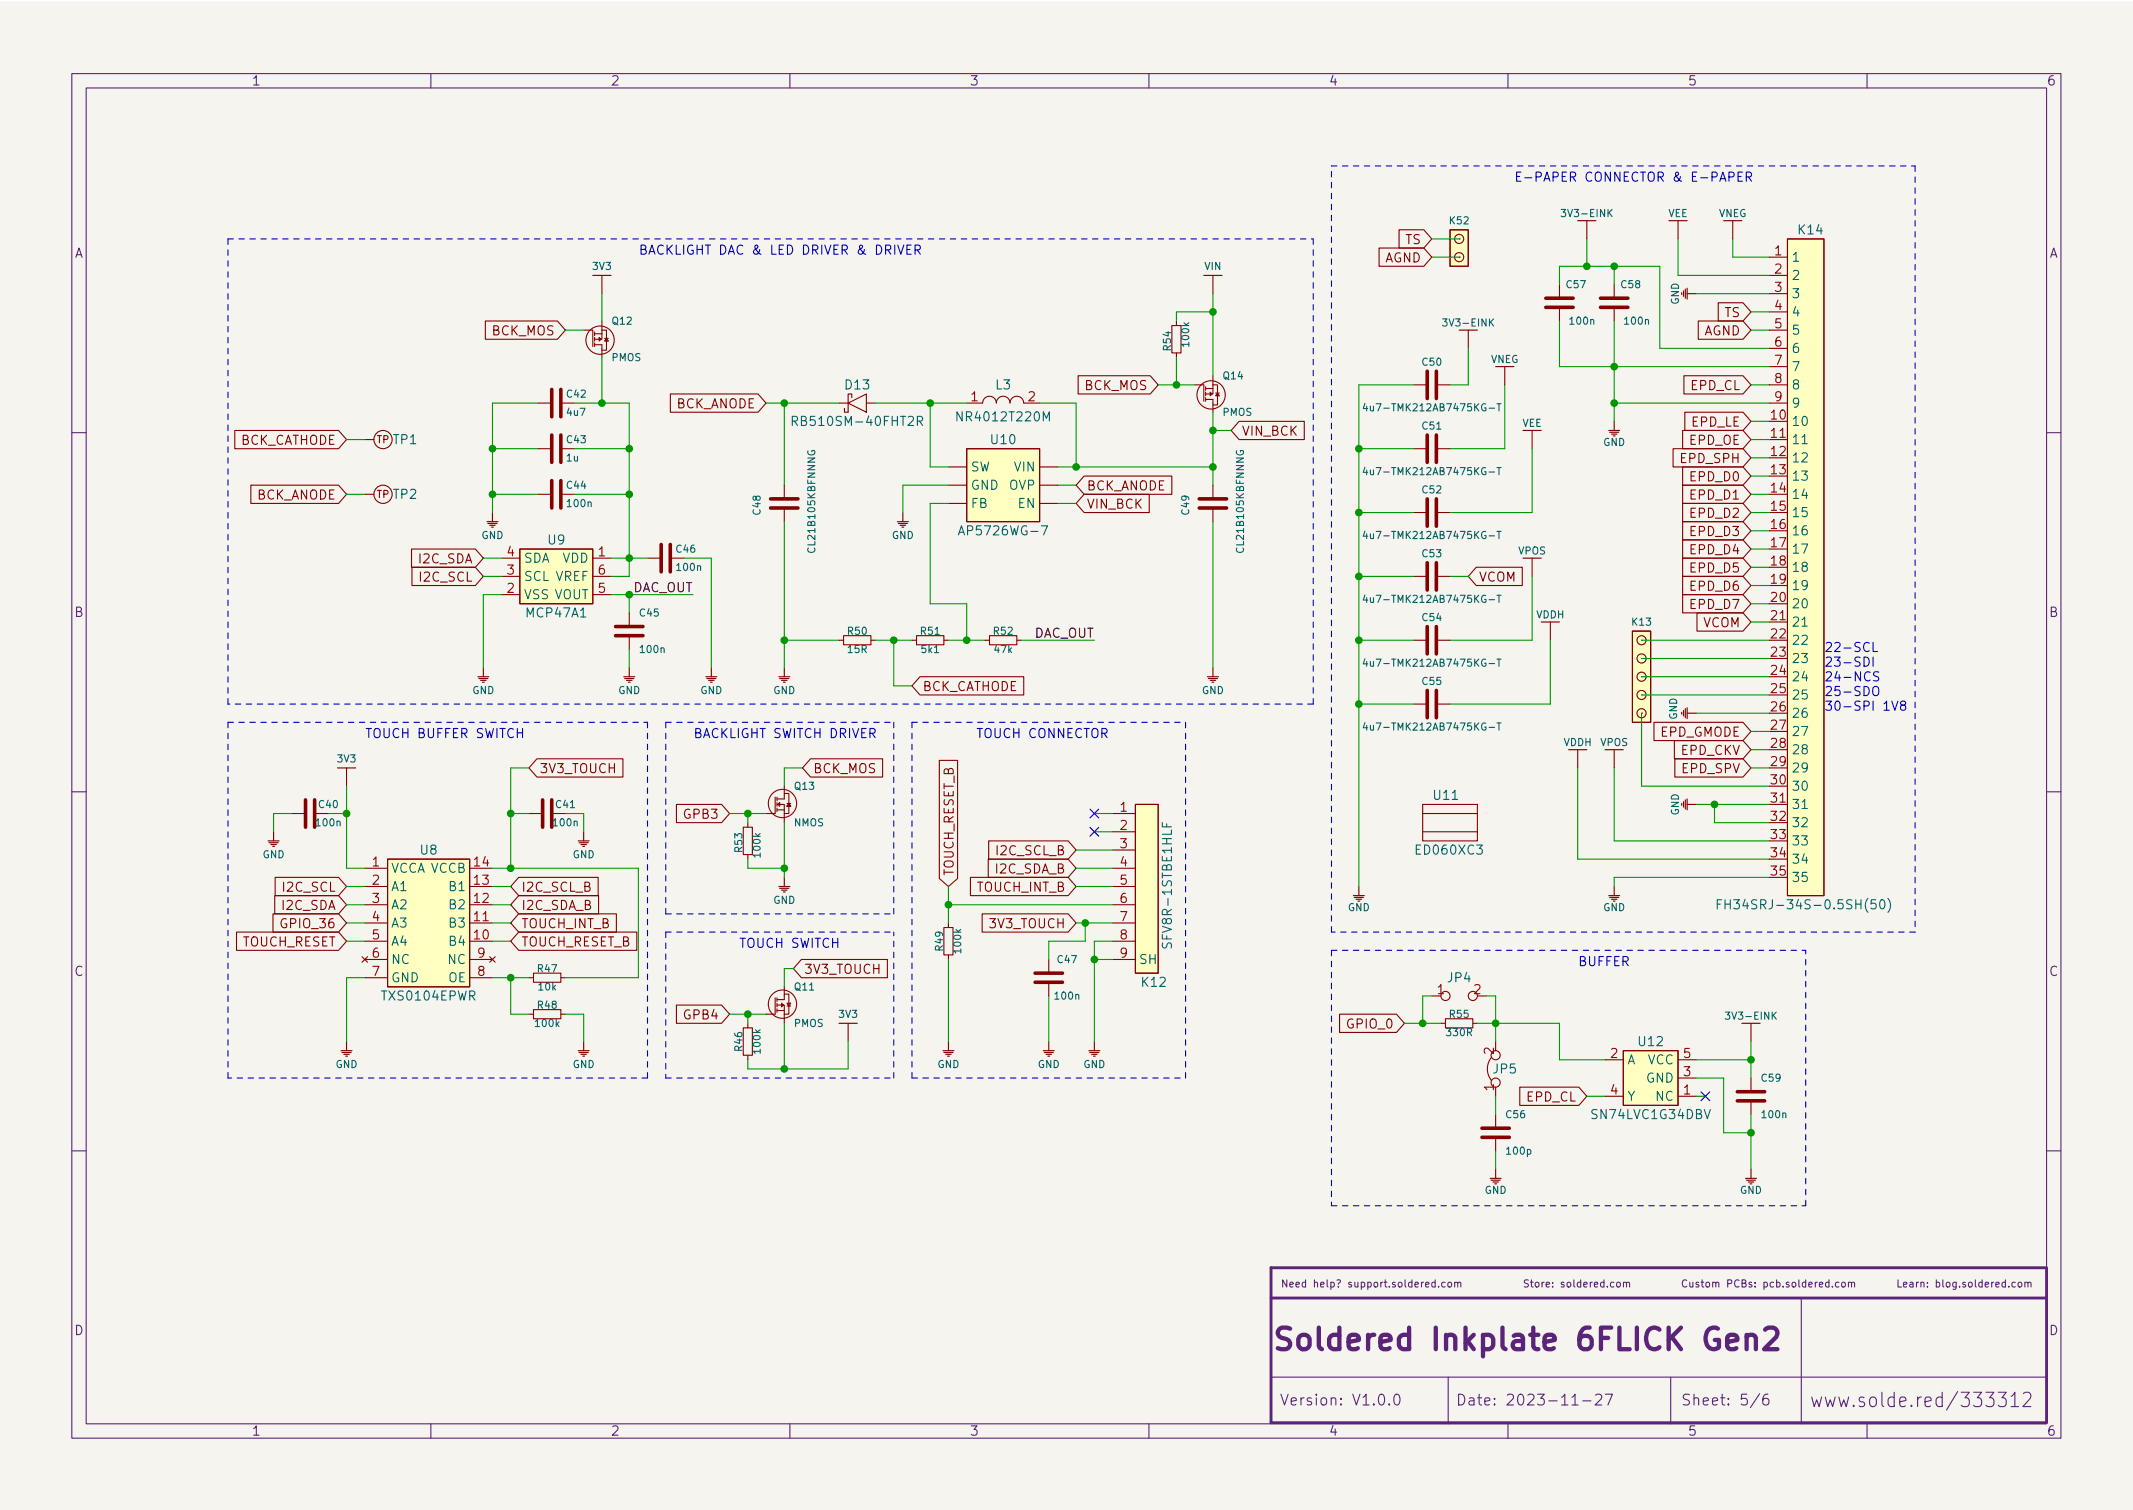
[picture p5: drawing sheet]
<svg xmlns="http://www.w3.org/2000/svg" width="297mm" height="210mm" viewBox="0 0 297 210" stroke-linecap="round" stroke-linejoin="round" font-family="sans-serif">
<defs><g id="words">
<text font-size="4.2" fill="#5b2379" x="177" y="188">Soldered Inkplate 6FLICK Gen2</text>
<g font-size="2.8" fill="#5b2379">
<text x="252" y="196">www.solde.red/</text>
<text x="272.8" y="196">333312</text>
</g>
<g font-size="2.1" fill="#5b2379">
<text x="178.2" y="195.7">Version: V1.0.0</text>
<text x="202.7" y="195.7">Date: 2023-11-27</text>
<text x="234" y="195.7">Sheet: 5/6</text>
</g>
<g font-size="1.8" fill="#5b2379">
<text x="35" y="11.9">1</text>
<text x="85" y="11.9">2</text>
<text x="135" y="11.9">3</text>
<text x="185" y="11.9">4</text>
<text x="235" y="11.9">5</text>
<text x="285" y="11.9">6</text>
<text x="10.3" y="35.9">A</text>
<text x="285.3" y="35.9">A</text>
<text x="10.3" y="85.9">B</text>
<text x="285.3" y="85.9">B</text>
<text x="10.3" y="135.9">C</text>
<text x="285.3" y="135.9">C</text>
<text x="10.3" y="185.9">D</text>
<text x="285.3" y="185.9">D</text>
<text x="35" y="199.9">1</text>
<text x="85" y="199.9">2</text>
<text x="135" y="199.9">3</text>
<text x="185" y="199.9">4</text>
<text x="235" y="199.9">5</text>
<text x="285" y="199.9">6</text>
</g>
<g font-size="1.8" fill="#0000c2">
<text x="210.8" y="25.3">E-PAPER CONNECTOR &amp; E-PAPER</text>
<text x="88.9" y="35.5">BACKLIGHT DAC &amp; LED DRIVER &amp; DRIVER</text>
<text x="254" y="90.8">22-SCL</text>
<text x="254" y="92.8">23-SDI</text>
<text x="254" y="94.9">24-NCS</text>
<text x="254" y="96.9">25-SDO</text>
<text x="254" y="99">30-SPI 1V8</text>
<text x="50.8" y="102.8">TOUCH BUFFER SWITCH</text>
<text x="96.5" y="102.8">BACKLIGHT SWITCH DRIVER</text>
<text x="135.9" y="102.8">TOUCH CONNECTOR</text>
<text x="102.9" y="132">TOUCH SWITCH</text>
<text x="219.7" y="134.5">BUFFER</text>
</g>
<g font-size="1.8" fill="#840000">
<text x="195.7" y="34">TS</text>
<text x="192.8" y="36.5">AGND</text>
<text x="68.5" y="46.7">BCK_MOS</text>
<text x="237.2" y="46.7">AGND</text>
<text x="240.2" y="44.2">TS</text>
<text x="94" y="56.9">BCK_ANODE</text>
<text x="151" y="54.3">BCK_MOS</text>
<text x="235.4" y="54.3">EPD_CL</text>
<text x="235.5" y="59.4">EPD_LE</text>
<text x="33.3" y="61.9">BCK_CATHODE</text>
<text x="172.9" y="60.7">VIN_BCK</text>
<text x="234.2" y="64.5">EPD_SPH</text>
<text x="235.2" y="61.9">EPD_OE</text>
<text x="35.6" y="69.6">BCK_ANODE</text>
<text x="151.3" y="70.8">VIN_BCK</text>
<text x="151.3" y="68.3">BCK_ANODE</text>
<text x="235.5" y="67">EPD_D0</text>
<text x="235.5" y="69.6">EPD_D1</text>
<text x="235.5" y="72.1">EPD_D2</text>
<text x="235.5" y="74.6">EPD_D3</text>
<text x="235.5" y="77.2">EPD_D4</text>
<text x="58.4" y="78.4">I2C_SDA</text>
<text x="58.6" y="81">I2C_SCL</text>
<text x="205.9" y="81">VCOM</text>
<text x="235.5" y="82.3">EPD_D6</text>
<text x="235.5" y="79.7">EPD_D5</text>
<text x="235.5" y="84.8">EPD_D7</text>
<text x="237.1" y="87.3">VCOM</text>
<text x="128.4" y="96.2">BCK_CATHODE</text>
<text x="75.1" y="107.7">3V3_TOUCH</text>
<text x="113.2" y="107.7">BCK_MOS</text>
<text x="231.1" y="102.6">EPD_GMODE</text>
<text x="234.1" y="105.1">EPD_CKV</text>
<text x="234.3" y="107.7">EPD_SPV</text>
<text x="95.4" y="114">GPB3</text>
<text x="138.9" y="119.1">I2C_SCL_B</text>
<text x="39.6" y="124.2">I2C_SCL</text>
<text x="72.5" y="124.2">I2C_SCL_B</text>
<text x="132.8" y="122" transform="rotate(-90 132.8 122)">TOUCH_RESET_B</text>
<text x="136" y="124.2">TOUCH_INT_B</text>
<text x="138.7" y="121.6">I2C_SDA_B</text>
<text x="33.7" y="131.8">TOUCH_RESET</text>
<text x="39.4" y="126.7">I2C_SDA</text>
<text x="39.5" y="129.2">GPIO_36</text>
<text x="72.5" y="131.8">TOUCH_RESET_B</text>
<text x="72.5" y="126.7">I2C_SDA_B</text>
<text x="72.5" y="129.2">TOUCH_INT_B</text>
<text x="138" y="129.2">3V3_TOUCH</text>
<text x="111.9" y="135.6">3V3_TOUCH</text>
<text x="95.4" y="141.9">GPB4</text>
<text x="187.8" y="143.2">GPIO_0</text>
<text x="212.6" y="153.4">EPD_CL</text>
</g>
<g font-size="1.8" fill="#a90000">
<text x="247.2" y="35.6">1</text>
<text x="247.2" y="38.1">2</text>
<text x="247.2" y="40.6">3</text>
<text x="247.2" y="43.2">4</text>
<text x="247.2" y="45.7">5</text>
<text x="247.2" y="48.3">6</text>
<text x="247.2" y="50.8">7</text>
<text x="247.2" y="53.3">8</text>
<text x="135.2" y="55.9">1</text>
<text x="143.2" y="55.9">2</text>
<text x="246.7" y="58.4">10</text>
<text x="247.2" y="55.9">9</text>
<text x="246.7" y="61">11</text>
<text x="246.7" y="63.5">12</text>
<text x="246.7" y="66">13</text>
<text x="246.7" y="68.6">14</text>
<text x="246.7" y="71.1">15</text>
<text x="70.6" y="77.5">4</text>
<text x="83.3" y="77.5">1</text>
<text x="246.7" y="73.7">16</text>
<text x="246.7" y="76.2">17</text>
<text x="70.6" y="82.5">2</text>
<text x="70.6" y="80">3</text>
<text x="83.3" y="82.5">5</text>
<text x="83.3" y="80">6</text>
<text x="246.7" y="78.7">18</text>
<text x="246.7" y="81.3">19</text>
<text x="246.7" y="83.8">20</text>
<text x="246.7" y="86.4">21</text>
<text x="246.7" y="88.9">22</text>
<text x="246.7" y="91.4">23</text>
<text x="246.7" y="94">24</text>
<text x="246.7" y="96.5">25</text>
<text x="246.7" y="99.1">26</text>
<text x="246.7" y="101.6">27</text>
<text x="246.7" y="104.1">28</text>
<text x="246.7" y="106.7">29</text>
<text x="156" y="113">1</text>
<text x="246.7" y="109.2">30</text>
<text x="246.7" y="111.8">31</text>
<text x="156" y="115.6">2</text>
<text x="156" y="118.1">3</text>
<text x="246.7" y="114.3">32</text>
<text x="246.7" y="116.8">33</text>
<text x="246.7" y="119.4">34</text>
<text x="51.9" y="120.6">1</text>
<text x="51.9" y="123.2">2</text>
<text x="51.9" y="125.7">3</text>
<text x="66" y="125.7">12</text>
<text x="66" y="123.2">13</text>
<text x="66" y="120.6">14</text>
<text x="156" y="120.6">4</text>
<text x="156" y="123.2">5</text>
<text x="156" y="125.7">6</text>
<text x="246.7" y="121.9">35</text>
<text x="51.9" y="128.3">4</text>
<text x="51.9" y="130.8">5</text>
<text x="66" y="130.8">10</text>
<text x="66" y="128.3">11</text>
<text x="156" y="128.3">7</text>
<text x="156" y="130.8">8</text>
<text x="51.9" y="133.3">6</text>
<text x="51.9" y="135.9">7</text>
<text x="66.5" y="135.9">8</text>
<text x="66.5" y="133.3">9</text>
<text x="156" y="133.3">9</text>
<text x="200.2" y="138.4">1</text>
<text x="205.2" y="138.4">2</text>
<text x="208" y="146.8" transform="rotate(-90 208 146.8)">2</text>
<text x="224.3" y="147.3">2</text>
<text x="234.5" y="149.9">3</text>
<text x="234.5" y="147.3">5</text>
<text x="208" y="151.9" transform="rotate(-90 208 151.9)">1</text>
<text x="224.3" y="152.4">4</text>
<text x="234.5" y="152.4">1</text>
</g>
<g font-size="1.8" fill="#006464">
<text x="250.5" y="32.6">K14</text>
<text x="249.4" y="36.4">1</text>
<text x="249.4" y="39">2</text>
<text x="249.4" y="41.5">3</text>
<text x="249.4" y="44.1">4</text>
<text x="249.4" y="46.6">5</text>
<text x="249.4" y="49.1">6</text>
<text x="249.4" y="51.7">7</text>
<text x="111.2" y="59.3">RB510SM-40FHT2R</text>
<text x="117.8" y="54.2">D13</text>
<text x="133.7" y="58.7">NR4012T220M</text>
<text x="138.7" y="54.2">L3</text>
<text x="249.4" y="59.3">10</text>
<text x="249.4" y="54.2">8</text>
<text x="249.4" y="56.8">9</text>
<text x="54.8" y="61.8">TP1</text>
<text x="135.1" y="65.7">SW</text>
<text x="138.1" y="61.8">U10</text>
<text x="141.3" y="65.7">VIN</text>
<text x="249.4" y="61.8">11</text>
<text x="249.4" y="64.4">12</text>
<text x="54.8" y="69.5">TP2</text>
<text x="135.1" y="68.2">GND</text>
<text x="135.1" y="70.7">FB</text>
<text x="140.5" y="68.2">OVP</text>
<text x="141.8" y="70.7">EN</text>
<text x="249.4" y="66.9">13</text>
<text x="249.4" y="69.5">14</text>
<text x="76.3" y="75.8">U9</text>
<text x="134.2" y="74.5">AP5726WG-7</text>
<text x="249.4" y="72">15</text>
<text x="249.4" y="74.5">16</text>
<text x="249.4" y="77.1">17</text>
<text x="72.9" y="83.4">VSS VOUT</text>
<text x="72.9" y="80.9">SCL VREF</text>
<text x="72.9" y="78.4">SDA</text>
<text x="78.3" y="78.4">VDD</text>
<text x="249.4" y="79.6">18</text>
<text x="249.4" y="82.2">19</text>
<text x="73.4" y="86">MCP47A1</text>
<text x="249.4" y="84.7">20</text>
<text x="249.4" y="87.2">21</text>
<text x="249.4" y="89.8">22</text>
<text x="249.4" y="92.3">23</text>
<text x="249.4" y="94.9">24</text>
<text x="249.4" y="97.4">25</text>
<text x="249.4" y="99.9">26</text>
<text x="249.4" y="102.5">27</text>
<text x="249.4" y="105">28</text>
<text x="249.4" y="107.6">29</text>
<text x="199.7" y="111.4">U11</text>
<text x="249.4" y="110.1">30</text>
<text x="249.4" y="112.6">31</text>
<text x="58.6" y="119">U8</text>
<text x="197.4" y="119">ED060XC3</text>
<text x="249.4" y="115.2">32</text>
<text x="249.4" y="117.7">33</text>
<text x="54.4" y="121.5">VCCA VCCB</text>
<text x="54.4" y="124.1">A1</text>
<text x="62.7" y="124.1">B1</text>
<text x="249.4" y="120.3">34</text>
<text x="249.4" y="122.8">35</text>
<text x="54.4" y="126.6">A2</text>
<text x="54.4" y="129.2">A3</text>
<text x="54.4" y="131.7">A4</text>
<text x="62.7" y="131.7">B4</text>
<text x="62.7" y="129.2">B3</text>
<text x="62.7" y="126.6">B2</text>
<text x="163.2" y="131.5" transform="rotate(-90 163.2 131.5)">SFV8R-1STBE1HLF</text>
<text x="241.1" y="126.6">FH34SRJ-34S-0.5SH(50)</text>
<text x="54.4" y="134.2">NC</text>
<text x="54.4" y="136.8">GND</text>
<text x="62.4" y="136.8">OE</text>
<text x="62.4" y="134.2">NC</text>
<text x="158.5" y="134.2">SH</text>
<text x="159.1" y="137.4">K12</text>
<text x="201.6" y="136.8">JP4</text>
<text x="53.3" y="139.3">TXS0104EPWR</text>
<text x="208" y="149.5">JP5</text>
<text x="226.6" y="148.2">A</text>
<text x="228.2" y="145.7">U12</text>
<text x="229.4" y="148.2">VCC</text>
<text x="221.9" y="155.8">SN74LVC1G34DBV</text>
<text x="226.6" y="153.3">Y</text>
<text x="229.2" y="150.7">GND</text>
<text x="230.6" y="153.3">NC</text>
</g>
<g font-size="1.8" fill="#0f0f0f">
<text x="88" y="82.4">DAC_OUT</text>
<text x="143.9" y="88.8">DAC_OUT</text>
</g>
<g font-size="1.4" fill="#006464">
<text x="201.9" y="31.2">K52</text>
<text x="217.8" y="30.2">3V3-EINK</text>
<text x="232.3" y="30.2">VEE</text>
<text x="239.3" y="30.2">VNEG</text>
<text x="82.6" y="37.6">3V3</text>
<text x="167.7" y="37.6">VIN</text>
<text x="218.2" y="40.1">C57</text>
<text x="225.8" y="40.1">C58</text>
<text x="85.3" y="45.2">Q12</text>
<text x="201.3" y="45.5">3V3-EINK</text>
<text x="218.7" y="45.2">100n</text>
<text x="226.3" y="45.2">100n</text>
<text x="233.8" y="42.4" transform="rotate(-90 233.8 42.4)">GND</text>
<text x="85.2" y="50.3">PMOS</text>
<text x="163.1" y="48.8" transform="rotate(-90 163.1 48.8)">R54</text>
<text x="165.6" y="48.1" transform="rotate(-90 165.6 48.1)">100k</text>
<text x="170.4" y="52.8">Q14</text>
<text x="198.1" y="50.9">C50</text>
<text x="207.6" y="50.5">VNEG</text>
<text x="79" y="55.4">C42</text>
<text x="79" y="57.9">4u7</text>
<text x="170.3" y="57.9">PMOS</text>
<text x="191" y="57.3">4u7-TMK212AB7475KG-T</text>
<text x="198.1" y="59.8">C51</text>
<text x="212" y="59.4">VEE</text>
<text x="78.9" y="64.2">1u</text>
<text x="79" y="61.7">C43</text>
<text x="223.2" y="62.1">GND</text>
<text x="79" y="68.1">C44</text>
<text x="79.1" y="70.6">100n</text>
<text x="105.9" y="71.6" transform="rotate(-90 105.9 71.6)">C48</text>
<text x="165.6" y="71.6" transform="rotate(-90 165.6 71.6)">C49</text>
<text x="191" y="66.2">4u7-TMK212AB7475KG-T</text>
<text x="198.1" y="68.7">C52</text>
<text x="67" y="75">GND</text>
<text x="94.2" y="76.9">C46</text>
<text x="113.5" y="76.7" transform="rotate(-90 113.5 76.7)">CL21B105KBFNNNG</text>
<text x="124.2" y="75">GND</text>
<text x="173.2" y="76.7" transform="rotate(-90 173.2 76.7)">CL21B105KBFNNNG</text>
<text x="191" y="75">4u7-TMK212AB7475KG-T</text>
<text x="198.1" y="77.6">C53</text>
<text x="211.4" y="77.2">VPOS</text>
<text x="94.3" y="79.5">100n</text>
<text x="191" y="83.9">4u7-TMK212AB7475KG-T</text>
<text x="89.1" y="85.8">C45</text>
<text x="118.1" y="88.4">R50</text>
<text x="128.3" y="88.4">R51</text>
<text x="138.4" y="88.4">R52</text>
<text x="198.1" y="86.5">C54</text>
<text x="213.9" y="86.1">VDDH</text>
<text x="227.3" y="87.1">K13</text>
<text x="89.3" y="90.9">100n</text>
<text x="118.1" y="90.9">15R</text>
<text x="128.4" y="90.9">5k1</text>
<text x="138.5" y="90.9">47k</text>
<text x="191" y="92.8">4u7-TMK212AB7475KG-T</text>
<text x="198.1" y="95.4">C55</text>
<text x="65.8" y="96.6">GND</text>
<text x="86.1" y="96.6">GND</text>
<text x="97.5" y="96.6">GND</text>
<text x="107.7" y="96.6">GND</text>
<text x="167.4" y="96.6">GND</text>
<text x="191" y="101.7">4u7-TMK212AB7475KG-T</text>
<text x="233.5" y="100.2" transform="rotate(-90 233.5 100.2)">GND</text>
<text x="47" y="106.2">3V3</text>
<text x="217.7" y="103.9">VDDH</text>
<text x="222.9" y="103.9">VPOS</text>
<text x="44.4" y="112.5">C40</text>
<text x="77.5" y="112.5">C41</text>
<text x="110.7" y="110">Q13</text>
<text x="233.8" y="113.6" transform="rotate(-90 233.8 113.6)">GND</text>
<text x="36.6" y="119.5">GND</text>
<text x="44.1" y="115">100n</text>
<text x="77.2" y="115">100n</text>
<text x="79.7" y="119.5">GND</text>
<text x="103.4" y="118.6" transform="rotate(-90 103.4 118.6)">R53</text>
<text x="105.9" y="119.3" transform="rotate(-90 105.9 119.3)">100k</text>
<text x="110.6" y="115">NMOS</text>
<text x="107.7" y="125.8">GND</text>
<text x="187.7" y="126.9">GND</text>
<text x="223.2" y="126.9">GND</text>
<text x="74.9" y="135.4">R47</text>
<text x="75" y="137.9">10k</text>
<text x="110.7" y="137.9">Q11</text>
<text x="131.3" y="132.3" transform="rotate(-90 131.3 132.3)">R49</text>
<text x="133.9" y="132.6" transform="rotate(-90 133.9 132.6)">100k</text>
<text x="147.3" y="134.1">C47</text>
<text x="74.7" y="143">100k</text>
<text x="74.9" y="140.4">R48</text>
<text x="110.6" y="143">PMOS</text>
<text x="116.9" y="141.7">3V3</text>
<text x="147" y="139.2">100n</text>
<text x="201.9" y="141.7">R55</text>
<text x="240.7" y="142">3V3-EINK</text>
<text x="46.7" y="148.7">GND</text>
<text x="79.7" y="148.7">GND</text>
<text x="103.4" y="146.3" transform="rotate(-90 103.4 146.3)">R46</text>
<text x="105.9" y="146.6" transform="rotate(-90 105.9 146.6)">100k</text>
<text x="130.5" y="148.7">GND</text>
<text x="144.5" y="148.7">GND</text>
<text x="150.9" y="148.7">GND</text>
<text x="201.5" y="144.3">330R</text>
<text x="209.8" y="155.7">C56</text>
<text x="245.3" y="150.6">C59</text>
<text x="245.5" y="155.7">100n</text>
<text x="209.9" y="160.8">100p</text>
<text x="206.7" y="166.2">GND</text>
<text x="242.3" y="166.2">GND</text>
</g>
<g font-size="1.4" fill="#840000">
<text x="52.4" y="61.7">TP</text>
<text x="52.4" y="69.3">TP</text>
</g>
<g font-size="1.4" fill="#5b2379">
<text x="178.3" y="179.3">Need help? support.soldered.com</text>
<text x="212" y="179.3">Store: soldered.com</text>
<text x="264" y="179.3">Learn: blog.soldered.com</text>
</g>
</g></defs>
<path d="M0 .2h297v210.1h-297z" fill="#f5f4ef" stroke="#f5f4ef" stroke-width=".14"/>
<g fill="none" stroke="#5b2379" stroke-width=".15">
<path d="M10 10.2h277v190.1h-277zM12 12.2h273v186.1h-273zM60 10.2v2M110 10.2v2M160 10.2v2M210 10.2v2M260 10.2v2M10 60.2h2M285 60.2h2M10 110.2h2M285 110.2h2M10 160.2h2"/>
<path d="M199.9 178.6l-.3-.1-.2 .2 .1 .5h.4M199.9 178.2v1M200.3 179.1v.1M201.2 178.6l-.2-.1-.2 .2 .1 .5h.3M201.7 178.6l.3-.1 .1 .2v.3l-.1 .2h-.3l-.1-.2zM202.6 178.6l.1-.1 .3 .1v.6M202.6 178.5v.7M203 178.7l.1-.2 .3 .1v.6M225.2 178.6l.1-.1 .3 .1v.4v.2h-.3l-.1-.1zM226.1 178.6l.1-.1 .3 .1v.6M226.1 178.5v.7M226.5 178.7l.1-.2 .3 .1v.6"/>
<path d="M234.9 178.3a.47 .47 0 0 0-.7 .3 .47 .47 0 0 0 .5 .6l.2-.1M235.3 178.5l.1 .7h.2l.1-.1M235.7 178.5v.7M236.6 178.6l-.3-.1-.1 .2v.1l.4 .1v.3h-.4M236.9 178.5h.4M237 178.2v.9l.3 .1M237.6 178.6l.3-.1 .2 .2v.3l-.2 .2h-.3v-.2zM238.5 178.6l.1-.1 .3 .1v.6M238.5 178.5v.7M238.9 178.7l.2-.2 .2 .1 .1 .6M240.6 178.7h.5l.1-.2-.1-.2-.5-.1v1M242.2 178.3a.47 .47 0 0 0-.7 .3 .47 .47 0 0 0 .5 .6l.2-.1"/>
<path d="M242.6 178.7l.4-.1 .1-.1v-.2l-.5-.1v1h.4l.1-.1 .1-.2-.3-.2M243.9 178.6l-.2-.1-.1 .2v.1l.3 .1v.3h-.3M244.4 179.1v.1M244.4 178.6v.1M245.6 178.6l.3-.1 .2 .2-.1 .5h-.4M245.6 178.5v1M247 178.6l-.3-.1-.2 .2 .1 .5h.4M247.4 178.6l.3-.1 .2 .2-.1 .5h-.4M247.4 178.2v1M248.3 179.1v.1M249.1 178.6l-.2-.1-.2 .2 .1 .1 .3 .1v.3h-.4M249.6 178.6l.3-.1 .2 .2v.3l-.2 .2h-.3v-.2z"/>
<path d="M250.5 178.2v.9l.1 .1M251.5 178.6l-.3-.1-.2 .2 .1 .5h.4M251.5 178.2v1M251.9 178.9l.5-.1-.1-.2-.3-.1-.1 .2v.5h.4M252.8 178.5v.7M253.1 178.5l-.3 .2M253.4 178.9l.4-.1v-.2l-.3-.1-.1 .2v.5h.4M254.7 178.6l-.3-.1-.2 .2 .1 .5h.4M254.7 178.2v1M255.2 179.1v.1M256.1 178.6l-.3-.1-.2 .2 .1 .5h.4M256.5 178.6l.1-.1 .3 .1 .1 .4-.1 .2h-.3l-.1-.1z"/>
<path d="M257.4 178.6l.2-.1 .2 .1v.6M257.4 178.5v.7M257.8 178.7l.2-.2 .2 .1 .1 .6M280.6 178.6l-.2-.1-.2 .2 .1 .5h.3M281.1 178.6l.1-.1 .3 .1 .1 .4-.1 .2h-.3l-.1-.1zM282 178.6l.1-.1 .3 .1v.6M282 178.5v.7M282.4 178.7l.2-.2 .2 .1v.6M285 160.2h2M60 198.3v2M110 198.3v2M160 198.3v2"/>
<path d="M177 191.8h108M193.5 195.5v.1h-.1l.1-.1v.1M194.3 194.2a.36 .36 0 0 1 .6 .2 .77 .77 0 0 1-.4 1.2 1 1 0 0 1-.2-1.4zM201.7 191.8v6.5M210 198.3v2M218.9 195.6h.9M220.4 195.1h1.2M222.2 194.3l.2-.2 .5 .1a.41 .41 0 0 1 .1 .6l-.9 .8h1M223.6 194.1h1l-.7 1.5M232.7 191.8v6.5M245.1 194.1l-1.3 1.9M246.2 194.1a.59 .59 0 0 0-.7 .7v.5l.1 .3h.5l.2-.1v-.5l-.1-.2-.4-.1-.3 .3"/>
<path d="M250.8 180.7v17.6M260 198.3v2M270.5 194.6l-.5-.1-.4 .4v.6l.2 .3 .2 .1 .5-.1M270.5 193.9v2M272.6 193.8l-1.5 2.5M281.8 194.1l.2-.2h.5a.56 .56 0 0 1 .2 .8l-1 1.2h1.1"/>
</g>
<path d="M240.5 186.9l1.4-.3-.1-.6-.3-.1h-.6l-.2 .1-.2 .3v1.1l.2 .3 .2 .2h.6l.3-.2M243.2 186.2a.75 .75 0 0 1 1.3 .1v1.6M243.2 185.9v2M245.8 185.2l.4-.3h.7a.81 .81 0 0 1 .5 1.3l-1.7 1.7h1.8" fill="none" stroke="#5b2379" stroke-width=".6"/>
<path d="M284.8 176.5h-107.8v21.6h107.9M285 176.5v21.6M177 180.7h108" fill="none" stroke="#5b2379" stroke-width=".4"/>
<g fill="none" stroke="#840000" stroke-width=".16">
<path d="M82.5 38.3h2.6M167.6 38.3h2.6M219.7 30.7h2.5M232.4 30.7h2.5M240 30.7h2.6M203.2 46h2.5M208.3 51h2.5M212.1 59.9h2.5M224 59.9h1.6M224.8 58.7v1.2M234.4 40.5v.8M234.7 40.3v1.2"/>
<path d="M234.9 40.1v1.6M234.9 40.9h1.3M67.8 72.6h1.5M67.9 72.9h1.3M68.2 73.1h.8M68.5 73.4h.2M68.6 71.4v1.2M125 72.6h1.5M125.1 72.9h1.3M125.3 73.1h.8M125.6 73.4h.3M125.7 71.4v1.2"/>
<path d="M212.1 77.7h2.5M224.2 60.2h1.2M224.4 60.4h.8M66.5 94.2h1.6M66.7 94.5h1.2M66.9 94.7h.8M67.2 95h.2M67.3 93v1.2M86.9 94.2h1.5M87 94.5h1.3M87.2 94.7h.8M87.5 95h.3"/>
<path d="M87.6 93v1.2M98.3 94.2h1.5M98.4 94.5h1.3M98.7 94.7h.7M98.9 95h.3M99.1 93v1.2M108.5 94.2h1.5M108.6 94.5h1.3M108.8 94.7h.8M109.1 95h.2M109.2 93v1.2M168.1 94.2h1.6"/>
<path d="M168.3 94.5h1.2M168.5 94.7h.8M168.8 95h.2M168.9 93v1.2M214.6 86.6h2.6M234.2 99.2v.2M234.4 98.9v.8M234.7 98.7v1.2M234.9 98.5v1.6M234.9 99.3h1.3M37.3 117.1h1.6M37.5 117.3h1.2"/>
<path d="M37.7 117.6h.8M38 117.9h.2M38.1 115.8v1.3M47 106.9h2.5M80.5 117.1h1.5M80.6 117.3h1.3M80.9 117.6h.8M81.2 117.9h.2M81.3 115.8v1.3M218.4 104.4h2.6M223.5 104.4h2.6M234.4 111.6v.8"/>
<path d="M234.7 111.4v1.2M234.9 111.2v1.6M234.9 112h1.3M108.5 123.4h1.5M108.6 123.7h1.3M108.8 123.9h.8M109.1 124.2h.2M109.2 122.2v1.2M188.5 124.7h1.5M188.6 125h1.3M188.8 125.2h.8M189.2 123.4v1.3"/>
<path d="M224 124.7h1.6M224.2 125h1.2M224.4 125.2h.8M224.8 123.4v1.3M47.5 146.3h1.5M47.6 146.6h1.3M47.9 146.8h.7M48.1 147.1h.3M48.3 145v1.3M80.5 146.3h1.5M80.6 146.6h1.3M80.9 146.8h.8"/>
<path d="M81.2 147.1h.2M81.3 145v1.3M116.8 142.5h2.6M131.3 146.3h1.5M131.4 146.6h1.3M131.7 146.8h.8M132 147.1h.2M132.1 145v1.3M145.3 146.3h1.5M145.4 146.6h1.3M145.7 146.8h.7M145.9 147.1h.3"/>
<path d="M146 145v1.3M151.6 146.3h1.6M151.8 146.6h1.2M152 146.8h.8M152.3 147.1h.2M152.4 145v1.3M242.6 142.5h2.5M207.5 164.1h1.5M207.6 164.3h1.3M207.9 164.6h.8M208.3 162.8v1.3M243.1 164.1h1.5"/>
<path d="M243.2 164.3h1.3M243.5 164.6h.7M243.8 162.8v1.3"/>
</g>
<g fill="none" stroke="#840000" stroke-width=".15">
<path d="M83.8 38.3v2.6M168.9 38.3v2.6M192 34.5h6.3l1.1 1.3-1.1 1.3h-6.3zM194.8 32h3.5l1.1 1.3-1.1 1.2h-3.5zM201.9 32h2.6v5.1h-2.6zM203.2 35.8h.1M203.2 33.3h.1M217.2 39.6v1.9M221 30.7v2.6M224.8 39.6v1.9M233.7 30.7v2.6M241.3 30.7v2.6"/>
<path d="M246.4 35.8h2.5M246.4 38.3h2.5M248.9 33.3h5.1v91.4h-5.1zM32.7 59.9h14.4l1.2 1.3-1.2 1.3h-14.4zM67.6 44.7h10l1.1 1.3-1.1 1.2h-10zM74.9 56.1h1.9M78.1 56.1h1.9M81.3 46h1.2v2.3M82.8 48h1v1.8M82.8 46.2v.5M82.8 47v.5M82.8 47.7v.6"/>
<path d="M82.8 46.5h1M83.4 47l.3 .2-.3 .3zM83.8 46.5v.7h-1M83.8 46h.7v2.8h-.7M83.8 44.7v1.8M84.2 47.1h.5M84.5 47.1l.2 .4h-.5zM93.4 54.9h12.2l1.1 1.2-1.1 1.3h-12.2zM116.8 56.1h1.3M118.1 56.1l2.5-1.2v2.5zM118.6 55.4v-.5h-.5v2.5h-.5v-.5v.2M120.6 56.1h1.3"/>
<path d="M134.6 56.1h2.2M136.8 56.1a.95 .95 0 0 1 1-.9 .95 .95 0 0 1 .9 .9 .95 .95 0 0 1 1-.9 .95 .95 0 0 1 1 .9 .95 .95 0 0 1 .9-.9 .95 .95 0 0 1 1 .9h2.2M150.1 52.3h10.1l1.1 1.3-1.1 1.3h-10.1zM163.2 45.3h1.3v3.8h-1.3zM163.8 44.7v.6M163.8 49.1v.7M166.4 53.6h1.2v2.3M167.9 53.8v.6M167.9 54.6v.5M167.9 55.4v.5M167.9 54.1h1M167.9 55.6h1v1.8"/>
<path d="M168.5 54.6l.3 .3-.3 .2zM168.9 54.1v.8h-1M168.9 53.6h.6v2.8h-.6M168.9 52.3v1.8M169.3 54.7h.5M169.5 54.7l.3 .4h-.5zM172.6 58.7h9v2.5h-9l-1.2-1.3zM196.8 53.6h1.9M200 53.6h1.9M204.5 46v2.5M209.5 51v2.6M213.4 59.9v2.6"/>
<path d="M217.2 42.8v1.9M224.8 42.8v1.9M234.3 59.9h8.4l1.1 1.3-1.1 1.3h-8.4zM234.5 52.3h8.2l1.1 1.3-1.1 1.3h-8.2zM234.6 57.4h8.1l1.1 1.3-1.1 1.2h-8.1zM236.5 44.7h6.2l1.1 1.3-1.1 1.2h-6.2zM239.3 42.2h3.4l1.1 1.2-1.1 1.3h-3.4zM246.4 53.6h2.5M246.4 40.9h2.5M246.4 43.4h2.5M246.4 46h2.5M246.4 48.5h2.5"/>
<path d="M246.4 51h2.5M246.4 56.1h2.5M34.9 67.6h12.2l1.2 1.2-1.2 1.3h-12.2zM50.8 68.8h1.3M50.8 61.2h1.3M57.3 76.4h8.9l1.1 1.3-1.1 1.3h-8.9zM57.4 79h8.8l1.1 1.3-1.1 1.2h-8.8zM69.8 77.7h2.6M72.4 76.4h10.1v7.7h-10.1zM74.9 68.8h1.9M74.9 62.5h1.9M78.1 68.8h1.9"/>
<path d="M78.1 62.5h1.9M82.5 77.7h2.6M90.2 77.7h1.9M93.4 77.7h1.8M109.2 67.6v1.9M109.2 70.7v1.9M132.1 65h2.5M132.1 67.6h2.5M132.1 70.1h2.5M134.6 62.5h10.2v10.1h-10.2zM144.8 65h2.5M144.8 67.6h2.5"/>
<path d="M144.8 70.1h2.5M151 68.8h9v2.6h-9l-1.1-1.3zM151 66.3h12.2v2.5h-12.2l-1.1-1.2zM168.9 67.6v1.9M168.9 70.7v1.9M196.8 62.5h1.9M196.8 71.4h1.9M200 62.5h1.9M200 71.4h1.9M205.6 79h6.4v2.5h-6.4l-1.1-1.2zM213.4 77.7v2.6M233 62.5h9.7l1.1 1.2-1.1 1.3h-9.7z"/>
<path d="M234.3 77.7h8.4l1.1 1.3-1.1 1.3h-8.4zM234.3 70.1h8.4l1.1 1.3-1.1 1.2h-8.4zM234.3 72.6h8.4l1.1 1.3-1.1 1.3h-8.4zM234.3 65h8.4l1.1 1.3-1.1 1.3h-8.4zM234.3 67.6h8.4l1.1 1.2-1.1 1.3h-8.4zM234.3 75.2h8.4l1.1 1.2-1.1 1.3h-8.4zM246.4 61.2h2.5M69.8 80.3h2.6M69.8 82.8h2.6M82.5 80.3h2.6M82.5 82.8h2.6M87.6 85.3v1.9"/>
<path d="M87.6 88.5v1.9M116.8 89.1h.7M117.5 88.5h3.8v1.3h-3.8zM121.3 89.1h.6M127 89.1h.6M127.6 88.5h3.8v1.3h-3.8zM128.1 94.2h14.5v2.6h-14.5l-1.1-1.3zM131.5 89.1h.6M137.2 89.1h.6M137.8 88.5h3.8v1.3h-3.8zM141.6 89.1h.6M196.8 80.3h1.9"/>
<path d="M196.8 89.1h1.9M196.8 98h1.9M200 80.3h1.9M200 89.1h1.9M200 98h1.9M215.9 86.6v2.5M227.3 87.9h2.6v12.7h-2.6zM228.6 99.3h.1M228.6 96.8h.1M228.6 94.2h.1M228.6 91.7h.1M228.6 89.1h.1"/>
<path d="M234.3 80.3h8.4l1.1 1.2-1.1 1.3h-8.4zM234.3 82.8h8.4l1.1 1.3-1.1 1.2h-8.4zM236.3 85.3h6.4l1.1 1.3-1.1 1.3h-6.4zM246.4 86.6h2.5M40.6 113.3h1.9M43.8 113.3h1.9M48.3 106.9v2.6M54 119.6h11.4v17.8h-11.4zM73.7 113.3h1.9M74.8 105.7h11.9v2.5h-11.9l-1.1-1.3zM76.8 113.3h1.9M94.2 112h6.3l1.1 1.3-1.1 1.2h-6.3z"/>
<path d="M103.5 115.2h1.3v3.8h-1.3zM104.1 114.5v.7M104.1 119v.6M107.9 111v2.3h-1.2M108.2 112h1v.8M108.2 111v.5M108.2 111.8v.5M108.2 112.5v.5M108.2 112.8h1M108.3 112l.3-.2v.5zM109.2 110.5h.7v2.8h-.7M109.2 109.5v1.7h-1"/>
<path d="M109.2 112.8v1.7M109.6 111.9h.5M112.9 105.7h10v2.5h-10l-1.1-1.3zM130.8 105.9h2.6v16.4l-1.3 1.1-1.3-1.1zM137.6 119.6h11.1l1.2 1.3-1.2 1.3h-11.1zM137.7 117.1h11l1.2 1.3-1.2 1.2h-11zM154.9 115.8h3.1M154.9 113.3h3.1M154.9 118.4h3.1M158.1 112h3.2v23.5h-3.2zM198.1 112h7.6v5.1h-7.6zM198.1 115.8h7.6"/>
<path d="M198.1 113.3h7.6M219.7 104.4v2.5M224.8 104.4v2.5M230.3 100.6h12.4l1.1 1.2-1.1 1.3h-12.4zM233.2 103.1h9.5l1.1 1.3-1.1 1.3h-9.5zM233.2 105.7h9.5l1.1 1.2-1.1 1.3h-9.5zM246.4 112h2.5M32.9 129.8h14.2l1.2 1.3-1.2 1.2h-14.2zM38 127.2h9.1l1.2 1.3-1.2 1.3h-9.1zM38.3 124.7h8.8l1.2 1.3-1.2 1.2h-8.8zM38.3 122.2h8.8l1.2 1.2-1.2 1.3h-8.8zM50.4 133.2l.8 .8"/>
<path d="M50.8 120.9h3.1M50.8 131.1h3.1M50.8 128.5h3.1M50.8 126h3.1M50.8 123.4h3.1M50.8 133.6h3.1M50.8 136.1h3.1M51.2 133.2l-.8 .8M65.5 120.9h3.1M65.5 131.1h3.1M65.5 128.5h3.1M65.5 126h3.1"/>
<path d="M65.5 123.4h3.1M65.5 133.6h3.1M65.5 136.1h3.1M68.2 133.2l.8 .8M69 133.2l-.8 .8M72.2 129.8h16.5v2.5h-16.5l-1.1-1.2zM72.2 124.7h11.2v2.5h-11.2l-1.1-1.2zM72.2 122.2h11.1v2.5h-11.1l-1.1-1.3zM72.2 127.2h13.6v2.6h-13.6l-1.1-1.3zM73.7 136.1h.6M74.3 135.5h3.8v1.3h-3.8zM78.1 136.1h.6"/>
<path d="M94.2 139.9h6.3l1.1 1.3-1.1 1.3h-6.3zM107.9 138.9v2.3h-1.2M108.2 139.9h1v.8M108.2 138.9v.5M108.2 139.7v.5M108.8 139.7l.3 .2-.3 .3zM109.2 138.4h.7v2.8h-.7M109.2 137.4v1.8h-1M109.6 139.7h.5l-.2 .4zM111.6 133.6h12v2.5h-12l-1.1-1.2zM131.4 129.2h1.3v3.8h-1.3zM132.1 128.5v.6"/>
<path d="M132.1 133v.6M135.1 122.2h13.6l1.2 1.2-1.2 1.3h-13.6zM136.8 127.2h11.9l1.2 1.3-1.2 1.3h-11.9zM146 133.6v1.9M146 136.8v1.9M154.9 120.9h3.1M154.9 131.1h3.1M154.9 128.5h3.1M154.9 126h3.1M154.9 123.4h3.1M154.9 133.6h3.1M199.4 138.7h1.3"/>
<path d="M205.7 138.7h1.3M73.7 141.2h.6M74.3 140.6h3.8v1.3h-3.8zM78.1 141.2h.6M103.5 143.1h1.3v3.8h-1.3zM104.1 142.5v.6M104.1 146.9v.7M108.2 140.5v.5M108.2 140.7h1M109.2 140.7v1.8M109.6 140.1h.5M118.1 142.5v2.5"/>
<path d="M186.5 141.2h8l1.1 1.3-1.1 1.3h-8zM200.7 142.5h.6M201.3 141.9h3.8v1.2h-3.8zM205.1 142.5h.6M207.7 147.3a2.55 2.55 0 0 0 0 3.2M208.3 145v1.3M208.3 151.4v1.2M208.3 155.2v1.9M208.3 158.4v1.9M211.6 151.4h8.3l1.1 1.2-1.1 1.3h-8.3zM223.5 152.6h2.6M223.5 147.6h2.6"/>
<path d="M226.1 146.3h7.6v7.6h-7.6zM233.7 152.6h2.5M233.7 147.6h2.5M233.7 150.1h2.5M243.8 142.5v2.5M243.8 150.1v1.9M243.8 153.3v1.9"/>
<circle cx="203.2" cy="35.8" r=".63"/>
<circle cx="203.2" cy="33.3" r=".63"/>
<circle cx="83.6" cy="47.4" r="1.97"/>
<circle cx="168.7" cy="55" r="1.97"/>
<circle cx="53.3" cy="68.8" r="1.27"/>
<circle cx="53.3" cy="61.2" r="1.27"/>
<circle cx="228.6" cy="96.8" r=".63"/>
<circle cx="228.6" cy="91.7" r=".63"/>
<circle cx="228.6" cy="94.2" r=".63"/>
<circle cx="228.6" cy="89.1" r=".63"/>
<circle cx="228.6" cy="99.3" r=".63"/>
<circle cx="109" cy="111.9" r="1.97"/>
<circle cx="109" cy="139.8" r="1.97"/>
<circle cx="201.3" cy="138.7" r=".63"/>
<circle cx="205.1" cy="138.7" r=".63"/>
<circle cx="208.3" cy="150.7" r=".63"/>
<circle cx="208.3" cy="146.9" r=".63"/>
</g>
<g fill="#ffffc2" stroke="#ffffc2" stroke-width=".14">
<path d="M227.3 87.9h2.6v12.7h-2.6z"/>
<path d="M54 119.6h11.4v17.8h-11.4z"/>
<path d="M134.6 62.5h10.2v10.1h-10.2z"/>
<path d="M226.1 146.3h7.6v7.6h-7.6z"/>
<path d="M248.9 33.3h5.1v91.4h-5.1z"/>
<path d="M72.4 76.4h10.1v7.7h-10.1z"/>
<path d="M201.9 32h2.6v5.1h-2.6z"/>
<path d="M158.1 112h3.2v23.5h-3.2z"/>
</g>
<g fill="none" stroke="#840000" stroke-width=".5">
<path d="M76.8 54.2v3.8M78.1 54.2v3.8M198.8 51.7v3.8M200 51.7v3.8M215.3 41.5h3.8M215.3 42.8h3.8M222.9 41.5h3.8M222.9 42.8h3.8M76.8 60.6v3.8M76.8 66.9v3.8M78.1 60.6v3.8M78.1 66.9v3.8"/>
<path d="M92.1 75.8v3.8M93.3 75.8v3.8M107.3 70.7h3.8M107.3 69.5h3.8M167 70.7h3.8M167 69.5h3.8M198.8 60.6v3.8M198.8 69.5v3.8M198.8 78.4v3.8M200 60.6v3.8M200 69.5v3.8M200 78.4v3.8"/>
<path d="M85.7 88.5h3.8M85.7 87.2h3.8M198.8 87.2v3.9M198.8 96.1v3.8M200 87.2v3.9M200 96.1v3.8M42.5 111.4v3.8M43.8 111.4v3.8M75.6 111.4v3.8M76.8 111.4v3.8M144.1 136.8h3.9M144.1 135.5h3.9"/>
<path d="M206.4 158.4h3.8M206.4 157.1h3.8M241.9 153.3h3.8M241.9 152h3.8"/>
</g>
<g fill="none" stroke="#006464" stroke-width=".15">
<path d="M110.3 58.6h.6l.2-.2-.1-.3-.2-.1h-.5v1.2M110.6 58.6l.5 .6M127.8 58.6h.6l.1-.2-.1-.3-.2-.1h-.4v1.2M128.1 58.6l.4 .6M190.1 56.2l-.3 .7h.7M190.3 56.5v.7M207.4 56.8h.7M208.5 56.2h.5M208.7 56.2v1M112.5 62.8a.47 .47 0 0 0 .5 .6 .47 .47 0 0 0 .4-.6l-.3-.1v.2M133.5 74.5l.4-1.3 .4 1.3M133.6 74.1h.6"/>
<path d="M145 73.2h.9l-.6 1.3M172.2 62.8a.47 .47 0 0 0 .5 .6 .47 .47 0 0 0 .4-.6l-.4-.1v.2M190.1 65.1l-.3 .7h.7M190.1 73.9l-.3 .8h.7M190.3 65.4v.7M190.3 74.3v.7M207.4 65.7h.7M207.4 74.6h.7M208.5 65.1h.5M208.5 74h.5M208.7 65.1v1M208.7 74v1"/>
<path d="M251 61.8h.7M190.1 82.8l-.3 .8h.7M190.1 91.7l-.3 .7h.7M190.3 83.2v.7M190.3 92.1v.7M207.4 83.5h.7M207.4 92.4h.7M208.5 82.9h.5M208.5 91.8h.5M208.7 82.9v1M208.7 91.8v1M251 87.2h.7"/>
<path d="M161.9 114.5v.6h1.2M162.5 114.7v.4M190.1 100.6l-.3 .7h.7M190.3 101v.7M207.4 101.3h.7M208.5 100.7h.5M208.7 100.7v1M251 112.6h.7M239.1 125.9h.5M239.7 125.3h-.6v1.3M240.2 125.9h.8M240.2 125.3v1.3"/>
<path d="M261.9 125.3h.2a.68 .68 0 0 1 .3 1.1l-.2 .2a.68 .68 0 0 1-.3-1.2zM262.9 125.1a1.46 1.46 0 0 1 0 1.9"/>
</g>
<path d="M109.9 111.9l.2 .4h-.5z" fill="none" stroke="#840000" stroke-width=".2"/>
<g fill="none" stroke="#0000c2" stroke-width=".15">
<path d="M125 34.1l.4 1.3 .5-1.3M126.3 34.7h.4M126.9 34.1h-.6v1.3h.6M127.4 34.8l.6-.1 .2-.1-.1-.4-.2-.1h-.5v1.3M127.7 34.8l.5 .6M240.8 24.6h.6l.1-.2-.1-.3-.1-.1h-.5v1.2M242 24.6h.5M242.6 24h-.6v1.2h.6M243.2 24.6h.6l.1-.2v-.3l-.2-.1h-.5v1.2M243.5 24.6l.4 .6M259.6 91.5a.64 .64 0 0 1 .7 .6 .64 .64 0 0 1-.7 .7zM260.9 89.4v1.3h.6"/>
<path d="M260.9 91.5v1.3M261 95.6a.42 .42 0 0 1 .4 0 .42 .42 0 0 1 .2 .4v.4a.42 .42 0 0 1-.4 .5 .42 .42 0 0 1-.4-.5v-.4zM261.6 93.6l-.4-.1-.2 .2v.3l.5 .3 .1 .3-.2 .2-.5-.1M263.4 97.6l.5 1.3 .4-1.3M264.9 98.2l-.2-.3v-.2l.2-.1 .4 .1 .1 .2-.1 .2-.5 .1-.1 .2v.4l.2 .1 .4-.1 .1-.1-.1-.4-.2-.1M72 102h.8M72.8 101.4v1.3M121.1 102.1l.7-.1 .1-.1-.1-.3-.2-.2h-.5v1.3M121.5 102.1l.4 .6"/>
</g>
<g fill="none" stroke="#0000c2" stroke-width=".15" stroke-dasharray=".8 .8">
<path d="M31.7 33.3h151.2M182.9 33.3v64.7M185.4 23.1h81.3M266.7 23.1v106.7M31.7 98v-64.7M182.9 98h-151.2M31.7 100.6h58.5M31.7 100.6v49.5M90.2 100.6v49.5M92.7 100.6h31.8M92.7 100.6v26.6M127 100.6h38.1"/>
<path d="M127 100.6v49.5M92.7 129.8v20.3M92.7 129.8h31.8M92.7 127.2h31.8M124.5 127.2v-26.6M185.4 132.3v35.6M185.4 132.3h66.1M185.4 129.8v-106.7M266.7 129.8h-81.3M90.2 150.1h-58.5M92.7 150.1h31.8M124.5 150.1v-20.3"/>
<path d="M127 150.1h38.1M165.1 150.1v-49.5M185.4 167.9h66.1M251.5 167.9v-35.6"/>
</g>
<g fill="none" stroke="#009600" stroke-width=".15">
<path d="M199.4 35.8h3.8M199.4 33.3h3.8M217.2 39.6v-2.5h13.9v11.4h15.3M221 33.3v3.8M224.8 37.1v2.5M233.7 33.3v5h12.7M241.3 33.3v2.5h5.1M74.9 56.1h-6.3v15.3M78.7 46h2.6M80 56.1h7.6v24.2h-2.5M83.8 40.9v3.8M83.8 49.8v6.3"/>
<path d="M106.7 56.1h10.1M109.2 56.1v11.5M121.9 56.1h12.7M129.5 56.1v8.9h2.6M144.8 56.1h5.1v8.9M161.3 53.6h5.1M163.8 49.8v3.8M168.9 40.9v11.4M168.9 57.4v10.2M168.9 59.9h2.5M168.9 43.4h-5.1v1.3M196.8 53.6h-7.6v69.8"/>
<path d="M204.5 48.5v5.1h-2.6M209.5 53.6v8.9h-7.6M217.2 44.7v6.3h29.2M224.8 44.7v14M224.8 56.1h21.6M236.2 40.9h10.2M243.8 46h2.6M243.8 53.6h2.6M243.8 43.4h2.6M243.8 58.7h2.6M48.3 68.8h2.5M48.3 61.2h2.5"/>
<path d="M67.3 77.7h2.5M68.6 68.8h6.3M68.6 62.5h6.3M80 68.8h7.6M80 62.5h7.6M85.1 77.7h5.1M95.2 77.7h3.9v15.3M109.2 72.6v20.4M132.1 70.1h-2.6v14h5.1v5M132.1 67.6h-6.4v3.8M147.3 65h21.6M147.3 70.1h2.6"/>
<path d="M147.3 67.6h2.6M168.9 72.6v20.4M189.2 62.5h7.6M189.2 71.4h7.6M213.4 62.5v8.9h-11.5M243.8 68.8h2.6M243.8 61.2h2.6M243.8 71.4h2.6M243.8 79h2.6M243.8 76.4h2.6M243.8 73.9h2.6M243.8 66.3h2.6"/>
<path d="M243.8 63.7h2.6M67.3 80.3h2.5M69.8 82.8h-2.5v10.2M85.1 82.8h11.4M87.6 82.8v2.5M87.6 90.4v2.6M109.2 89.1h7.6M121.9 89.1h5.1M124.5 89.1v6.4h2.5M132.1 89.1h5.1M142.2 89.1h10.2M189.2 98h7.6"/>
<path d="M189.2 89.1h7.6M189.2 80.3h7.6M201.9 80.3h2.6M213.4 80.3v8.8h-11.5M215.9 89.1v8.9h-14M228.6 99.3v10.2h17.8M228.6 89.1h17.8M228.6 96.8h17.8M228.6 94.2h17.8M228.6 91.7h17.8M236.2 99.3h10.2M243.8 84.1h2.6"/>
<path d="M243.8 81.5h2.6M243.8 86.6h2.6M40.6 113.3h-2.5v2.5M45.7 113.3h2.6M48.3 109.5v11.4h2.5M71.1 113.3h2.6M73.7 106.9h-2.6v14M78.7 113.3h2.6v2.5M101.6 113.3h5.1M104.1 119.6v1.3h5.1M104.1 113.3v1.2M109.2 114.5v7.7"/>
<path d="M111.8 106.9h-2.6v2.6M149.9 118.4h5M152.4 113.3h2.5M152.4 115.8h2.5M219.7 106.9v12.7h26.7M224.8 106.9v10.2h21.6M236.2 112h10.2M238.8 112v2.5h7.6M243.8 106.9h2.6M243.8 101.8h2.6M243.8 104.4h2.6M48.3 123.4h2.5"/>
<path d="M48.3 128.5h2.5M48.3 131.1h2.5M48.3 126h2.5M50.8 136.1h-2.5v8.9M68.6 120.9h20.3v15.2h-10.2M68.6 123.4h2.5M68.6 128.5h2.5M68.6 131.1h2.5M68.6 126h2.5M68.6 136.1h5.1M71.1 136.1v5.1h2.6M110.5 134.9h-1.3v2.5"/>
<path d="M132.1 123.4v5.1M132.1 133.6v11.4M132.1 126h22.8M146 138.7v6.3M149.9 120.9h5M149.9 123.4h5M149.9 128.5h5M151.1 128.5v2.6h-5.1v2.5M152.4 133.6h2.5M154.9 131.1h-2.5v13.9M199.4 138.7h-1.3v3.8M207 138.7h1.3v6.3"/>
<path d="M246.4 122.2h-21.6v1.2M78.7 141.2h2.6v3.8M101.6 141.2h5.1M104.1 141.2v1.3M109.2 142.5v6.3M118.1 145v3.8h-14v-1.2M195.6 142.5h5.1M205.7 142.5h11.5v5.1h6.3M208.3 152.6v2.6M221 152.6h2.5M236.2 152.6h1.3M236.2 150.1h3.8v7.6h3.8"/>
<path d="M236.2 147.6h7.6M243.8 145v5.1M243.8 155.2v7.6M208.3 160.3v2.5"/>
</g>
<path d="M151.8 112.7l1.2 1.2M151.8 115.2l1.2 1.2M153 112.7l-1.2 1.2M153 115.2l-1.2 1.2M236.9 152l1.2 1.3M238.1 152l-1.2 1.3" fill="none" stroke="#000084" stroke-width=".15"/>
<g fill="#009600" stroke="#009600" stroke-width=".15">
<circle cx="189.2" cy="71.4" r=".46"/>
<circle cx="189.2" cy="89.1" r=".46"/>
<circle cx="189.2" cy="62.5" r=".46"/>
<circle cx="149.9" cy="65" r=".46"/>
<circle cx="134.6" cy="89.1" r=".46"/>
<circle cx="129.5" cy="56.1" r=".46"/>
<circle cx="163.8" cy="53.6" r=".46"/>
<circle cx="189.2" cy="80.3" r=".46"/>
<circle cx="189.2" cy="98" r=".46"/>
<circle cx="168.9" cy="43.4" r=".46"/>
<circle cx="168.9" cy="59.9" r=".46"/>
<circle cx="168.9" cy="65" r=".46"/>
<circle cx="224.8" cy="56.1" r=".46"/>
<circle cx="243.8" cy="147.6" r=".46"/>
<circle cx="198.1" cy="142.5" r=".46"/>
<circle cx="243.8" cy="157.7" r=".46"/>
<circle cx="208.3" cy="142.5" r=".46"/>
<circle cx="238.8" cy="112" r=".46"/>
<circle cx="224.8" cy="51" r=".46"/>
<circle cx="221" cy="37.1" r=".46"/>
<circle cx="224.8" cy="37.1" r=".46"/>
<circle cx="132.1" cy="126" r=".46"/>
<circle cx="109.2" cy="148.8" r=".46"/>
<circle cx="109.2" cy="120.9" r=".46"/>
<circle cx="104.1" cy="141.2" r=".46"/>
<circle cx="109.2" cy="89.1" r=".46"/>
<circle cx="109.2" cy="56.1" r=".46"/>
<circle cx="87.6" cy="77.7" r=".46"/>
<circle cx="87.6" cy="82.8" r=".46"/>
<circle cx="87.6" cy="68.8" r=".46"/>
<circle cx="104.1" cy="113.3" r=".46"/>
<circle cx="151.1" cy="128.5" r=".46"/>
<circle cx="152.4" cy="133.6" r=".46"/>
<circle cx="124.5" cy="89.1" r=".46"/>
<circle cx="87.6" cy="62.5" r=".46"/>
<circle cx="71.1" cy="120.9" r=".46"/>
<circle cx="68.6" cy="62.5" r=".46"/>
<circle cx="68.6" cy="68.8" r=".46"/>
<circle cx="71.1" cy="113.3" r=".46"/>
<circle cx="83.8" cy="56.1" r=".46"/>
<circle cx="71.1" cy="136.1" r=".46"/>
<circle cx="48.3" cy="113.3" r=".46"/>
</g>
<use href="#words"/>
</svg>
